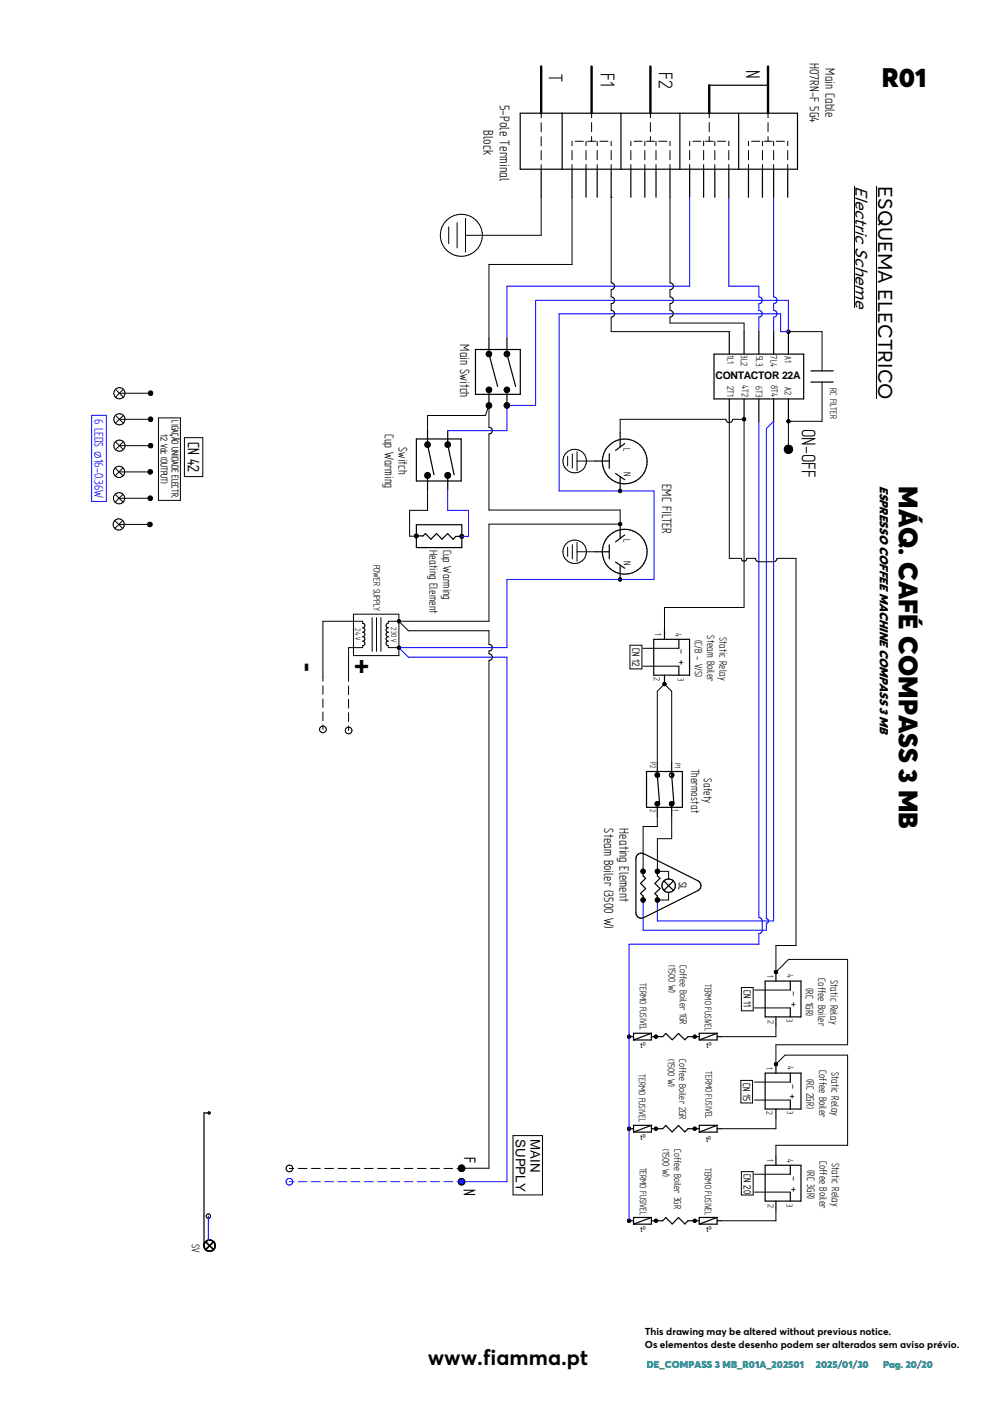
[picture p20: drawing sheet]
<svg xmlns="http://www.w3.org/2000/svg" width="420mm" height="594mm" viewBox="0 0 420 594" stroke-linecap="round" stroke-linejoin="round" font-family="sans-serif">
<defs><g id="words">
<g font-size="11.2">
<text x="373.9" y="36.8">R01</text>
<text x="381.1" y="206" transform="rotate(90 381.1 206)">MÁQ. CAFÉ COMPASS 3 MB</text>
</g>
<g font-size="10.9">
<text x="127" y="281.2" transform="rotate(90 127 281.2)">-</text>
<text x="150.6" y="279.4" transform="rotate(90 150.6 279.4)">+</text>
</g>
<g font-size="9.6">
<text x="316.4" y="29.5" transform="rotate(90 316.4 29.5)">N</text>
<text x="232.7" y="31.2" transform="rotate(90 232.7 31.2)">T</text>
<text x="254.7" y="30.9" transform="rotate(90 254.7 30.9)">F1</text>
<text x="279.4" y="30.7" transform="rotate(90 279.4 30.7)">F2</text>
<text x="339.9" y="181.9" transform="rotate(90 339.9 181.9)">ON-OFF</text>
</g>
<text font-size="9.1" x="181.4" y="578.7">www.fiamma.pt</text>
<text font-size="8.4" x="372.3" y="79" transform="rotate(90 372.3 79)">ESQUEMA ELECTRICO</text>
<g font-size="7.6">
<text x="79.8" y="187.4" transform="rotate(90 79.8 187.4)">CN 42</text>
<text x="197" y="490.5" transform="rotate(90 197 490.5)">F</text>
<text x="196.9" y="504.2" transform="rotate(90 196.9 504.2)">N</text>
</g>
<text font-size="7.4" x="362.7" y="79" transform="rotate(90 362.7 79)">Electric Scheme</text>
<g font-size="6.7">
<text x="211.9" y="44.4" transform="rotate(90 211.9 44.4)">5-Pole Terminal</text>
<text x="205" y="55.3" transform="rotate(90 205 55.3)">Block</text>
</g>
<g font-size="6.4">
<text x="343.4" y="26.7" transform="rotate(90 343.4 26.7)">H07RN-F 5G4</text>
<text x="350" y="28.9" transform="rotate(90 350 28.9)">Main Cable</text>
<text x="195.1" y="146" transform="rotate(90 195.1 146)">Main Switch</text>
<text x="280.7" y="205.3" transform="rotate(90 280.7 205.3)">EMC FILTER</text>
<text x="256.1" y="351.3" transform="rotate(90 256.1 351.3)">Steam Boiler (3500 W)</text>
<text x="262.6" y="351.3" transform="rotate(90 262.6 351.3)">Heating Element</text>
</g>
<text font-size="6.1" fill="#00f" x="40.1" y="177.7" transform="rotate(90 40.1 177.7)">6 LEDS ø16-0.36W</text>
<g font-size="6.1">
<text x="163.2" y="183.9" transform="rotate(90 163.2 183.9)">Cup Warming</text>
<text x="169" y="189.7" transform="rotate(90 169 189.7)">Switch</text>
</g>
<g font-size="6">
<text x="287.5" y="275.3" transform="rotate(90 287.5 275.3)">- +</text>
<text x="335.2" y="420.4" transform="rotate(90 335.2 420.4)">- +</text>
<text x="334.9" y="459.6" transform="rotate(90 334.9 459.6)">- +</text>
<text x="335.2" y="498.5" transform="rotate(90 335.2 498.5)">- +</text>
</g>
<g font-size="5.6">
<text x="182.1" y="233.1" transform="rotate(90 182.1 233.1)">Heating Element</text>
<text x="187.8" y="233.1" transform="rotate(90 187.8 233.1)">Cup Warming</text>
<text x="293" y="325.9" transform="rotate(90 293 325.9)">Thermostat</text>
<text x="298.4" y="329.9" transform="rotate(90 298.4 329.9)">Safety</text>
<text x="218.7" y="483.1" transform="rotate(90 218.7 483.1)">SUPPLY</text>
<text x="225" y="483.1" transform="rotate(90 225 483.1)">MAIN</text>
</g>
<text font-size="5.4" x="81.3" y="527.5" transform="rotate(90 81.3 527.5)">SV</text>
<text font-size="5.3" x="287.9" y="373.8" transform="rotate(90 287.9 373.8)">SL</text>
<g font-size="5.2">
<text x="373" y="206" transform="rotate(90 373 206)">ESPRESSO COFFEE MACHINE COMPASS 3 MB</text>
<text x="299.8" y="269.5" transform="rotate(90 299.8 269.5)">Steam Boiler</text>
<text x="305.1" y="269.9" transform="rotate(90 305.1 269.9)">Static Relay</text>
<text x="294.6" y="271.5" transform="rotate(90 294.6 271.5)">(C/B - V/S)</text>
<text x="341.6" y="419.1" transform="rotate(90 341.6 419.1)">(RC 1GR)</text>
<text x="352.2" y="415.6" transform="rotate(90 352.2 415.6)">Static Relay</text>
<text x="352.5" y="454.5" transform="rotate(90 352.5 454.5)">Static Relay</text>
<text x="342" y="457.6" transform="rotate(90 342 457.6)">(RC 2GR)</text>
<text x="342.2" y="496.3" transform="rotate(90 342.2 496.3)">(RC 3GR)</text>
<text x="352.7" y="493" transform="rotate(90 352.7 493)">Static Relay</text>
</g>
<g font-size="5.1">
<text x="346.9" y="414.8" transform="rotate(90 346.9 414.8)">Coffee Boiler</text>
<text x="347.3" y="453.7" transform="rotate(90 347.3 453.7)">Coffee Boiler</text>
<text x="347.5" y="492.2" transform="rotate(90 347.5 492.2)">Coffee Boiler</text>
</g>
<g font-size="4.9">
<text x="264.3" y="190" transform="rotate(90 264.3 190)">L</text>
<text x="264.5" y="200.2" transform="rotate(90 264.5 200.2)">N</text>
<text x="264.3" y="228.5" transform="rotate(90 264.3 228.5)">L</text>
<text x="264.5" y="237.7" transform="rotate(90 264.5 237.7)">N</text>
</g>
<g font-size="4.8">
<text x="268.2" y="274.8" transform="rotate(90 268.2 274.8)">CN 12</text>
<text x="283.4" y="409.3" transform="rotate(90 283.4 409.3)">(1500 W)</text>
<text x="288.3" y="409.3" transform="rotate(90 288.3 409.3)">Coffee Boiler 1GR</text>
<text x="315.4" y="419.9" transform="rotate(90 315.4 419.9)">CN 11</text>
<text x="283.1" y="449.1" transform="rotate(90 283.1 449.1)">(1500 W)</text>
<text x="288" y="449.1" transform="rotate(90 288 449.1)">Coffee Boiler 2GR</text>
<text x="315.1" y="459.3" transform="rotate(90 315.1 459.3)">CN 15</text>
<text x="280.9" y="487.2" transform="rotate(90 280.9 487.2)">(1500 W)</text>
<text x="285.8" y="487.2" transform="rotate(90 285.8 487.2)">Coffee Boiler 3GR</text>
<text x="315.4" y="498" transform="rotate(90 315.4 498)">CN 20</text>
</g>
<g font-size="4.6">
<text x="308.3" y="150.7" transform="rotate(90 308.3 150.7)">1L1</text>
<text x="314.2" y="150.5" transform="rotate(90 314.2 150.5)">3L2</text>
<text x="320.5" y="150.8" transform="rotate(90 320.5 150.8)">5L3</text>
<text x="326.6" y="150.7" transform="rotate(90 326.6 150.7)">7L4</text>
<text x="332.8" y="151" transform="rotate(90 332.8 151)">A1</text>
<text x="308.3" y="163.7" transform="rotate(90 308.3 163.7)">2T1</text>
<text x="314.5" y="163.4" transform="rotate(90 314.5 163.4)">4T2</text>
<text x="320.4" y="163.6" transform="rotate(90 320.4 163.6)">6T3</text>
<text x="327" y="163.3" transform="rotate(90 327 163.3)">8T4</text>
<text x="332.7" y="164.3" transform="rotate(90 332.7 164.3)">A2</text>
<text x="352" y="164.6" transform="rotate(90 352 164.6)">RC FILTER</text>
<text x="158.4" y="239.4" transform="rotate(90 158.4 239.4)">POWER SUPPLY</text>
<text x="271.3" y="417" transform="rotate(90 271.3 417)">TERMO FUSIVEL</text>
<text x="298.8" y="417.2" transform="rotate(90 298.8 417.2)">TERMO FUSIVEL</text>
<text x="270.9" y="455.6" transform="rotate(90 270.9 455.6)">TERMO FUSIVEL</text>
<text x="299.2" y="454.2" transform="rotate(90 299.2 454.2)">TERMO FUSIVEL</text>
<text x="271.3" y="495.1" transform="rotate(90 271.3 495.1)">TERMO FUSIVEL</text>
<text x="298.8" y="495.3" transform="rotate(90 298.8 495.3)">TERMO FUSIVEL</text>
</g>
<g font-size="4.5">
<text x="72.8" y="178.3" transform="rotate(90 72.8 178.3)">LIGAÇÃO UNIDADE ELECTR.</text>
<text x="68.2" y="184.1" transform="rotate(90 68.2 184.1)">12 Vdc (OUTPUT)</text>
</g>
<text font-size="4.4" x="303.3" y="160.6">CONTACTOR 22A</text>
<g font-size="4.3">
<text x="277.8" y="268.3" transform="rotate(90 277.8 268.3)">1</text>
<text x="286.4" y="268.2" transform="rotate(90 286.4 268.2)">4</text>
<text x="277.2" y="287.1" transform="rotate(90 277.2 287.1)">2</text>
<text x="287.4" y="287.5" transform="rotate(90 287.4 287.5)">3</text>
<text x="325.2" y="413.3" transform="rotate(90 325.2 413.3)">1</text>
<text x="333.8" y="413.2" transform="rotate(90 333.8 413.2)">4</text>
<text x="325.5" y="432.6" transform="rotate(90 325.5 432.6)">2</text>
<text x="333.5" y="432.3" transform="rotate(90 333.5 432.3)">3</text>
<text x="325" y="452.4" transform="rotate(90 325 452.4)">1</text>
<text x="333.9" y="452" transform="rotate(90 333.9 452)">4</text>
<text x="325" y="471.3" transform="rotate(90 325 471.3)">2</text>
<text x="333.7" y="471.1" transform="rotate(90 333.7 471.1)">3</text>
<text x="325.2" y="491.4" transform="rotate(90 325.2 491.4)">1</text>
<text x="333.8" y="491.3" transform="rotate(90 333.8 491.3)">4</text>
<text x="325.5" y="510.7" transform="rotate(90 325.5 510.7)">2</text>
<text x="333.5" y="510.4" transform="rotate(90 333.5 510.4)">3</text>
</g>
<g font-size="4.2">
<text x="273.4" y="566">This drawing may be altered without previous notice.</text>
<text x="273.4" y="571.5">Os elementos deste desenho podem ser alterados sem aviso prévio.</text>
</g>
<g font-size="4.2" fill="#008080">
<text x="274.2" y="580.1">DE_COMPASS 3 MB_R01A_202501</text>
<text x="345.9" y="580.1">2025/01/30</text>
<text x="374.4" y="580.1">Pag. 20/20</text>
</g>
<g font-size="3.8">
<text x="150.6" y="266.4" transform="rotate(90 150.6 266.4)">24 V</text>
<text x="165.9" y="266" transform="rotate(90 165.9 266)">230 V</text>
<text x="275.6" y="323" transform="rotate(90 275.6 323)">P2</text>
<text x="286" y="323.6" transform="rotate(90 286 323.6)">P1</text>
<text x="275.7" y="343.2" transform="rotate(90 275.7 343.2)">2</text>
<text x="285.3" y="343" transform="rotate(90 285.3 343)">1</text>
</g>
<g font-size="3.3">
<text x="271.6" y="444.5">tº</text>
<text x="299.6" y="444.5">tº</text>
<text x="271.6" y="483.5">tº</text>
<text x="299.4" y="484.1">tº</text>
<text x="271.6" y="522.6">tº</text>
<text x="299.6" y="522.6">tº</text>
</g>
</g></defs>
<g fill="none" stroke="#000" stroke-width=".42">
<path d="M229.4 48v2M229.4 52v3.9M229.4 58v3.8M242.5 59.9v1.9M243.9 59.9h3.4M248.5 59.9v1.9M250.8 48v2M250.8 52v3.9M250.8 57.9v2M252.5 59.9h-3.4M253.2 59.9v1.9M254.3 59.9h3.5"/>
<path d="M259.1 59.9v1.9M267.5 59.9v1.9M268.8 59.9h3.4M273.4 59.9v1.9M275.8 48v2M275.8 52v3.9M275.8 57.9v2M277.5 59.9h-3.4M278.1 59.9v1.9M279.3 59.9h3.4M284.1 59.9v1.9M292.4 59.9v1.9"/>
<path d="M293.8 59.9h3.4M298.3 59.9v1.9M299 59.9h3.4M300.7 48v2M300.7 52v3.9M300.7 57.9v2M303.1 59.9v1.9M304.2 59.9h3.4M309 59.9v1.9M317.3 59.9v1.9M318.7 59.9h3.5M323.3 59.9v1.9"/>
<path d="M323.9 59.9h3.5M325.6 48v2M325.6 52v3.9M325.6 57.9v2M328 59.9v1.9M329.1 59.9h3.5M334 59.9v1.9M229.4 63.9v3.9M229.4 69.8v2M242.5 63.8v4M242.5 69.8v2M248.5 63.8v4"/>
<path d="M248.5 69.8v2M253.2 63.8v4M253.2 69.8v2M259.1 63.8v4M259.1 69.8v2M267.5 63.8v4M267.5 69.8v2M273.4 63.8v4M273.4 69.8v2M278.1 63.8v4M278.1 69.8v2M284.1 63.8v4"/>
<path d="M284.1 69.8v2M292.4 63.8v4M292.4 69.8v2M298.3 63.8v4M298.3 69.8v2M303.1 63.8v4M303.1 69.8v2M309 63.8v4M309 69.8v2M317.3 63.8v4M317.3 69.8v2M323.3 63.8v4"/>
<path d="M323.3 69.8v2M328 63.8v4M328 69.8v2M334 63.8v4M334 69.8v2M362.1 79v51.7M371.6 79v90.3M190.2 96.2v7.1M193.8 94.4v10.7M197.4 92.6v14.3M229.4 83.7v16.1h-32M242.5 83.7v28.4h-35.2v31.4"/>
<path d="M259.1 83.7v36.2a1.44 1.44 0 0 1 1.4 1.5 1.44 1.44 0 0 1-1.4 1.4v3.1a1.44 1.44 0 0 1 1.4 1.4 1.44 1.44 0 0 1-1.4 1.5M284.1 83.7v36.2a1.44 1.44 0 0 1 1.4 1.5 1.44 1.44 0 0 1-1.4 1.4v3.1a1.44 1.44 0 0 1 1.4 1.4 1.44 1.44 0 0 1-1.4 1.5M259.1 134.5v6.1h50.1M284.1 134.5v2.5h31.4v3.6M48.9 176.1l-.6 1.7 .6 1.7M48.9 176.1l1.7-.7 1.7 .7M48.9 176.1l3.4 3.4M48.9 179.5a2.35 2.35 0 0 0 3.4 0M48.9 165.1l3.4 3.3M48.9 165.1l-.6 1.7 .6 1.6M48.9 165.1l1.7-.7 1.7 .7M48.9 168.4l.5 .4a2.37 2.37 0 0 0 2.9-.4"/>
<path d="M50.6 177.8h13.2M50.6 166.8h13.2M52.3 176.1l.4 .5a2.31 2.31 0 0 1-.4 2.9M52.3 165.1l-3.4 3.3M52.3 176.1l-3.4 3.4M52.3 165.1l.4 .5a2.37 2.37 0 0 1-.4 2.8M67.2 177.2h9.3v35h-9.3zM181.3 176.2h24.5l1.5-4.2v9.2a1.42 1.42 0 0 1 1.4 1.4 1.42 1.42 0 0 1-1.4 1.4v32.3M262.9 177.8v5.7M309.2 178.6v58.2h5.1M315.5 177.8v79.8h-33.8v13.5M48.8 198.4a2.3 2.3 0 0 0 0 3.4"/>
<path d="M48.8 198.4a2.3 2.3 0 0 1 3.4 0M48.8 198.4l3.4 3.4M48.9 187.3l-.6 1.7 .6 1.7M48.9 187.3l1.7-.7 1.7 .7M48.9 190.7l1.7 .6 1.7-.6M48.9 187.3l3.4 3.4M50.6 189h13.2M52.2 198.4a2.3 2.3 0 0 1 0 3.4M52.2 198.4l-3.4 3.4M52.3 187.3l.4 .5a2.37 2.37 0 0 1-.4 2.9M52.3 187.3l-3.4 3.4M78.2 185.6h7.8v16.5h-7.8z"/>
<path d="M240.7 193.5v4M242.7 192.5v6M244.6 191.5v8M244.6 195.5h7.7M48.8 201.8a2.3 2.3 0 0 0 3.4 0M50.5 200.1h13.2M181.3 207.5v8.9h-7.6v11h2.8M176.5 227.2v.9M240.7 232v4M242.7 231v6M244.6 234h7.7M244.6 230v8"/>
<path d="M320.3 236.8l.3 .8 1.1 .6M328 238.2l1.2-.6 .2-.8h8.1v164.1h-8.5v11.3l5.3-5.4h25.1v36.2h-30.4M149.9 274.6h-2.1v12.4M149.9 263.4h-13v23.6M207.3 280.1v215.3h-11.6M278.7 323.3v-30.2l3-3 3.1 3v30.2M278.7 346.2v4.3h-6v19M284.8 346.2v9.4h-6.1v13.9M277.4 439.6h.7M305.9 439.6h23.1M305.9 478.6h23.1M217.5 481.5h12.5v25.2h-12.5z"/>
<circle cx="195.6" cy="99.8" r="8.9"/>
<circle cx="63.8" cy="177.8" r=".94"/>
<circle cx="63.8" cy="166.7" r=".95"/>
<circle cx="63.8" cy="189" r=".95"/>
<circle cx="181.3" cy="188.5" r="1.19"/>
<circle cx="189.8" cy="188.5" r="1.19"/>
<circle cx="243.6" cy="195.5" r="5"/>
<circle cx="63.7" cy="200.1" r=".96"/>
<circle cx="262.9" cy="208.2" r=".71"/>
<circle cx="176.5" cy="227.3" r=".83"/>
<circle cx="195.8" cy="227.4" r=".84"/>
<circle cx="243.7" cy="234" r="5"/>
<circle cx="281.7" cy="290.1" r=".72"/>
<circle cx="329" cy="412.2" r=".72"/>
<circle cx="266.7" cy="439.5" r=".72"/>
<circle cx="278.1" cy="439.6" r=".7"/>
<circle cx="294.5" cy="439.6" r=".72"/>
<circle cx="278.1" cy="478.6" r=".71"/>
<circle cx="294.6" cy="478.6" r=".72"/>
<circle cx="195.7" cy="495.4" r="1.41"/>
</g>
<g fill="none" stroke="#000" stroke-width=".51">
<path d="M300.7 36.2h24.9M220.6 48h117.5v23.8h-117.5zM238.3 48v23.8M263.3 48v23.8M288.2 48v23.8M313.2 48v23.8M229.4 71.8v11.9M242.5 71.8v11.9M248.5 71.8v11.9M253.2 71.8v11.9M259.1 71.8v11.9M267.5 71.8v11.9"/>
<path d="M273.4 71.8v11.9M278.1 71.8v11.9M284.1 71.8v11.9M292.4 71.8v11.6M298.3 71.8v11.9M303.1 71.8v11.9M309 71.8v11.9M317.3 71.8v11.9M323.3 71.8v11.9M328 71.8v11.9M334 71.8v11.9M176.5 186.1h19v17.9h-19z"/>
<path d="M181.3 182.6v6l2.7 12.7M189.8 182.6v6l2.7 12.7M252.3 195.5h6M258.3 192.4v6.2M262.9 183.5v6M264.9 188.1l-3.9 2.9M181.3 201.6v5.9M189.8 201.6v5.9M261 200.8l3.9 2.6M262.9 202.1v6.1M176.5 222.5h19.3v9.7h-19.3zM176.5 227.2h2.9l1-.9 2.3 2.3 2.4-2.3 2.3 2.3 2.4-2.3 2.3 2.3 1.2-1.1h2.5"/>
<path d="M252.3 234h6M258.3 231v5.9M261 238.3l3.9 2.7M264.9 226.8l-3.9 3M266.7 439.6h1.9M276.2 439.6h4.8l1.3-1.4 2.7 2.7 2.7-2.7 2.7 2.7 1.3-1.3h2.9M276.2 438.1h-7.6v2.9M276.2 438.1v2.9h-7.6M276.2 438.1l-7.6 2.9M278.1 478.6h2.9l1.3-1.3 2.7 2.7 2.7-2.7 2.7 2.7 1.3-1.4h2.9"/>
<circle cx="264.9" cy="195.7" r="9.5"/>
<circle cx="181.3" cy="201.6" r="1.18"/>
<circle cx="189.8" cy="201.6" r="1.18"/>
<circle cx="264.9" cy="234" r="9.5"/>
</g>
<g fill="#000">
<path d="M181.3 187.4a1.18 1.18 0 0 1 1.2 1 1.18 1.18 0 0 1-1 1.3z" fill-rule="evenodd"/>
<path d="M180.5 187.7l.8-.3 .2 2.3h-.4a1.15 1.15 0 0 1-1-.8 1.15 1.15 0 0 1 .4-1.2z" fill-rule="evenodd"/>
<path d="M189.8 187.4a1.18 1.18 0 0 1 1.2 1 1.18 1.18 0 0 1-.9 1.3z" fill-rule="evenodd"/>
<path d="M189 187.7l.8-.3 .3 2.3h-.4a1.15 1.15 0 0 1-1-.8 1.15 1.15 0 0 1 .3-1.2z" fill-rule="evenodd"/>
<path d="M262.4 207.7l.5-.2v.7h-.7z" fill-rule="evenodd"/>
<path d="M262.9 207.5l.7 .7h-.7z" fill-rule="evenodd"/>
<path d="M262.2 208.2h1.4l-.5 .7-.6-.2z" fill-rule="evenodd"/>
<path d="M281.2 289.6l.5-.2v.7l-.5 .5z" fill-rule="evenodd"/>
<path d="M281.2 289.5a.74 .74 0 0 1 1.2 .4l-.2 .7-.5-.5-.5 .5z" fill-rule="evenodd"/>
<path d="M281.7 289.4l.7 .4-.2 .8-.5-.5z" fill-rule="evenodd"/>
<path d="M329 412.2l.5-.5 .1 .8-.6 .4z" fill-rule="evenodd"/>
<path d="M328.4 411.8l.6-.3v1.4l-.6-.2z" fill-rule="evenodd"/>
<path d="M329 411.5l.5 .2-.5 .5z" fill-rule="evenodd"/>
<path d="M266.1 439.1l.6-.2v1.4l-.6-.3z" fill-rule="evenodd"/>
<path d="M266.7 438.9l.7 .7h-.7z" fill-rule="evenodd"/>
<path d="M266.7 439.6h.7l-.7 .7z" fill-rule="evenodd"/>
<path d="M266.1 478.2l.6-.3v1.4l-.7-.5z" fill-rule="evenodd"/>
<path d="M266.7 477.9l.7 .7h-.7z" fill-rule="evenodd"/>
<circle cx="63.8" cy="177.8" r=".94"/>
<circle cx="63.8" cy="166.7" r=".94"/>
<circle cx="63.8" cy="189" r=".95"/>
<circle cx="63.7" cy="200.1" r=".95"/>
<circle cx="181.3" cy="201.6" r="1.18"/>
<circle cx="189.8" cy="201.6" r="1.18"/>
<circle cx="176.5" cy="227.3" r=".83"/>
<circle cx="195.8" cy="227.5" r=".84"/>
<circle cx="278.1" cy="439.6" r=".7"/>
<circle cx="294.6" cy="439.6" r=".72"/>
<circle cx="278.1" cy="478.6" r=".72"/>
<circle cx="294.5" cy="478.6" r=".73"/>
<circle cx="195.7" cy="495.4" r="1.42"/>
</g>
<g fill="none" stroke="#00f" stroke-width=".42">
<path d="M292.4 83.4v38h-77.5v22.1M309 83.7v37.7h12.7v4.5a1.44 1.44 0 0 1 1.5 1.4 1.44 1.44 0 0 1-1.5 1.5M328 83.7v42.2a1.44 1.44 0 0 1 1.4 1.4 1.44 1.44 0 0 1-1.4 1.5M227.1 127.3h107.2M237.1 133.1v75.1h40.2v37.5M321.7 134.5v6.1M328 134.5v6.1M38.9 176.1h6.2v36.5h-6.2zM227.1 171.9h-12.2v10.7h-25.1M321.7 178.6v210.5l1.2 .6 .3 .8M328 178.6v211.9h-49.3v-8.9M189.8 207.5v8.9h8.8v11.1h-2.8"/>
<path d="M214.9 278.7v222.4h-19.2M321.7 395.9v4.5h-55"/>
</g>
<path d="M229.4 28.2v19.8M250.8 28.2v19.8M275.8 28.2v19.8M300.7 36.2v11.8M325.6 28.2v19.8" fill="none" stroke="#000" stroke-width="1"/>
<circle cx="259.1" cy="83.7" r=".17" fill="#000"/>
<circle cx="195.7" cy="501.1" r="1.42" fill="#00f"/>
<g fill="none" stroke="#000" stroke-width=".42">
<path d="M259.1 128.8v2.8a1.42 1.42 0 0 1 1.4 1.4 1.42 1.42 0 0 1-1.4 1.5M284.1 128.8v2.8a1.42 1.42 0 0 1 1.3 1.4 1.42 1.42 0 0 1-1.3 1.5M334.3 140.6h14.2v16.7M181.3 176.2v6.4M262.9 177.8h44.9a1.44 1.44 0 0 0 1.4 1.4 1.44 1.44 0 0 0 1.4-1.4h4.9M348.5 162v16.6h-14.2v11.9M48.8 209.6l3.4 3.3M48.8 209.6a2.3 2.3 0 0 0 0 3.3M48.8 209.6l1.7-.7 1.7 .7M48.8 212.9a2.3 2.3 0 0 0 3.4 0M50.5 211.3h13.2M52.2 209.6a2.3 2.3 0 0 1 0 3.3"/>
<path d="M52.2 209.6l-3.4 3.3M207.3 216.3h55.6v5.9h-55.6v41.2h-42.7v.9a.95 .95 0 0 0-.9 .9 .95 .95 0 0 0 .9 1 .95 .95 0 0 0-.9 .9 .95 .95 0 0 0 .9 1 .95 .95 0 0 0-.9 .9 .95 .95 0 0 0 .9 1 .95 .95 0 0 0-.9 1 .95 .95 0 0 0 .9 .9 .93 .93 0 0 0-.9 .9 .93 .93 0 0 0 .9 1v.8h4.5M48.7 220.7a2.3 2.3 0 0 0 0 3.4M48.7 220.7a2.3 2.3 0 0 1 3.3 0M48.7 224.1a2.4 2.4 0 0 0 3.3 0M48.7 220.7l3.3 3.4M50.3 222.4h13.2M52 220.7l.7 1.7-.7 1.7M52 220.7l-3.3 3.4M320.3 236.8h-3.6a1.19 1.19 0 0 1-1.2 1.2 1.19 1.19 0 0 1-1.2-1.2M321.7 238.2h6.3M149.9 263.4h3.9v.9a.95 .95 0 0 1 .9 .9 .95 .95 0 0 1-.9 1 .95 .95 0 0 1 .9 .9 .95 .95 0 0 1-.9 1 .95 .95 0 0 1 .9 .9 .95 .95 0 0 1-.9 1 .95 .95 0 0 1 .9 1 .95 .95 0 0 1-.9 .9 .93 .93 0 0 1 .9 .9 .93 .93 0 0 1-.9 1v.8h-3.9"/>
<path d="M149.9 260.4h19.2v17.6h-19.2zM157.8 261.9v14.3M159.6 261.9v14.3M161.5 261.9v14.3M169.1 263.4l4 4.1h34.2v5.7a1.42 1.42 0 0 1 1.4 1.4 1.42 1.42 0 0 1-1.4 1.5v1.1a1.42 1.42 0 0 1 1.4 1.5 1.42 1.42 0 0 1-1.4 1.4M267.1 273.6h5.1v10h-5.1zM272.6 274.9h15.2M136.9 287v1.9M136.9 290.8v3.7M136.9 296.4v3.6M147.8 287v1.9M147.8 290.9v3.7"/>
<path d="M147.8 296.5v3.8M272.6 282.5h15.2M136.9 301.9v3.7M136.9 307.5v1.8M147.8 302.2v3.7M147.8 307.9v1.9M278.7 369.5h4.8v3.2M283.5 378.4v3.2h-4.8M314.3 418.8h5v9.8h-5zM319.9 419.8h15.2M319.9 427.4h15.2M329 435v4.6"/>
<path d="M314.1 458.1h5v9.6h-5zM319.9 458.9h15.2M329 443v8.3l3.8-3.9h26.6v38.2h-30.4v4.7M319.9 466.5h15.2M329 474v4.6M122.7 495.5h1.8M126.4 495.5h3.7M132 495.5h3.8M137.7 495.5h3.7M143.3 495.5h3.7M148.9 495.5h3.7M154.5 495.5h3.7"/>
<path d="M160.1 495.5h3.7M165.7 495.5h3.8M171.4 495.5h3.6M177 495.5h3.7M182.6 495.5h3.7M188.2 495.5h3.7M193.8 495.5h1.9M314.3 496.8h5v9.9h-5zM319.9 497.9h15.2M277.4 517.7h.7M319.9 505.5h15.2M329 513.1v4.6h-23.1"/>
<circle cx="207.3" cy="150.1" r="1.18"/>
<circle cx="214.9" cy="150.1" r="1.18"/>
<circle cx="334.3" cy="140.6" r=".71"/>
<circle cx="207.3" cy="172" r="1.2"/>
<circle cx="207.3" cy="165.3" r="1.2"/>
<circle cx="214.9" cy="171.9" r="1.19"/>
<circle cx="214.9" cy="165.3" r="1.19"/>
<circle cx="315.5" cy="177.8" r=".72"/>
<circle cx="334.3" cy="178.7" r=".71"/>
<circle cx="334.3" cy="190.5" r="1.79"/>
<circle cx="63.7" cy="211.3" r=".96"/>
<circle cx="63.6" cy="222.4" r=".96"/>
<circle cx="262.9" cy="222.2" r=".71"/>
<circle cx="262.9" cy="245.7" r=".71"/>
<circle cx="169.1" cy="263.4" r=".72"/>
<circle cx="169.1" cy="274.6" r=".71"/>
<circle cx="136.9" cy="309.3" r="1.43"/>
<circle cx="147.8" cy="309.8" r="1.41"/>
<circle cx="272.6" cy="369.5" r=".95"/>
<circle cx="278.7" cy="369.5" r=".96"/>
<circle cx="272.7" cy="381.6" r=".95"/>
<circle cx="278.7" cy="381.6" r=".95"/>
<circle cx="329" cy="451.2" r=".71"/>
<circle cx="88.7" cy="471.9" r=".49"/>
<circle cx="266.7" cy="478.6" r=".71"/>
<circle cx="122.7" cy="495.5" r="1.41"/>
<circle cx="88.3" cy="515.7" r=".94"/>
<circle cx="195.7" cy="501.1" r="1.41"/>
<circle cx="266.7" cy="517.7" r=".72"/>
<circle cx="278.1" cy="517.7" r=".71"/>
<circle cx="294.6" cy="517.7" r=".72"/>
</g>
<g fill="none" stroke="#00f" stroke-width=".42">
<path d="M227.1 127.3v44.6M321.7 128.8v2.8a1.42 1.42 0 0 1 1.4 1.4 1.42 1.42 0 0 1-1.4 1.5M328 128.8v2.8a1.42 1.42 0 0 1 1.4 1.4 1.42 1.42 0 0 1-1.4 1.5M334.3 127.3v13.3h-3.3v-7.5h-93.9M214.9 171.9v1.2M328 178.6l-3.1 3.1v207.9a.95 .95 0 0 1 1 .9 .95 .95 0 0 1-1 1v3h-52.2v-12.9M277.3 245.7h-62.4v28.9h-45.8l4 4.1h41.8M323.2 390.5l-.1 4.4-.5 .7-.9 .3M266.7 400.4v117.3M122.7 501.1h1.8M126.4 501.1h3.7M132 501.1h3.8"/>
<path d="M137.7 501.1h3.7M143.3 501.1h3.7M148.9 501.1h3.7M154.5 501.1h3.7M160.1 501.1h3.7M165.7 501.1h3.8M171.4 501.1h3.6M177 501.1h3.7M182.6 501.1h3.7M188.2 501.1h3.7M193.8 501.1h1.9"/>
<circle cx="122.7" cy="501.1" r="1.41"/>
</g>
<g fill="none" stroke="#000" stroke-width=".51">
<path d="M201.6 148.2h19v19h-19zM207.3 143.5v6.6l3.7 13.8M214.9 143.5v6.6l3.7 13.8M302.7 150.2h38v19h-38zM309.2 140.6v9.6M315.5 140.6v9.6M321.7 140.6v9.6M328 140.6v9.6M334.3 140.6v9.6M343.8 157.3h9.5M207.3 165.3v6.7M214.9 165.3v6.6"/>
<path d="M309.2 169.2v9.4M315.5 169.2v8.6M321.7 169.2v9.4M328 169.2v9.4M334.3 169.2v9.4M343.8 162h9.5M262.9 222.2v6.1M262.9 239.6v6.1M277.2 271.1h15.2v15.2h-15.2zM281.7 266.9v4.2M287.8 271.1v3.8M281.7 286.3v3.8"/>
<path d="M287.8 282.5v3.8M274.1 327.2h15.2v15.1h-15.2zM278.7 323.3v5.4l1 12.1M284.8 323.3v5.4l.9 12.1M278.7 340.8v5.4M284.8 340.8v5.4M270.4 362.3a2.35 2.35 0 0 1 2.5-.3l23.1 11.5a2.33 2.33 0 0 1 0 4.1l-23.1 11.5a2.28 2.28 0 0 1-3.3-2v-23zM272.7 369.5v1.9l1 1-2.1 2.2 2.1 2.2-2.1 2.1 1.1 1.1v1.6M278.7 369.5v1.9l1.1 1-2.1 2.2 2.1 2.2-2.1 2.1 1 1.1v1.6M281.5 373.5l4 4.1M285.5 373.5l-4 4.1M324.4 416h15.2v15.2h-15.2z"/>
<path d="M329 412.2v3.8M335.1 416v3.8M294.6 439.6h1.9M304 439.6h1.9M304 438.1l-7.5 2.9M304 438.1v2.9h-7.5M304 438.1h-7.5v2.9M329 431.2v3.8M335.1 427.4v3.8M324.4 455h15.2v15.3h-15.2zM329 451.3v3.7M335.1 455v3.9"/>
<path d="M88.7 471.9h-2.2v56.3M266.7 478.6h1.9M276.2 478.6h1.9M276.2 477.2v2.9h-7.6M276.2 477.2h-7.6v2.9M276.2 477.2l-7.6 2.9M294.6 478.6h1.9M304 477.2v2.9h-7.5M304 477.2h-7.5v2.9M304 478.6h1.9M304 477.2l-7.5 2.9M329 470.3v3.7"/>
<path d="M335.1 466.5v3.8M324.4 494.1h15.2v15.2h-15.2zM329 490.3v3.8M335.1 494.1v3.8M266.7 517.7h1.9M276.2 517.7h4.8l1.3-1.4 2.7 2.7 2.7-2.7 2.7 2.7 1.3-1.3h4.8M276.2 516.3h-7.6v2.8M276.2 516.3v2.8h-7.6M276.2 516.3l-7.6 2.8M304 516.3v2.8h-7.5M304 516.3h-7.5v2.8M304 517.7h1.9"/>
<path d="M304 516.3l-7.5 2.8M329 509.3v3.8M335.1 505.5v3.8"/>
<circle cx="278.7" cy="328.7" r=".95"/>
<circle cx="284.8" cy="328.7" r=".96"/>
<circle cx="278.7" cy="340.8" r=".96"/>
<circle cx="284.8" cy="340.8" r=".96"/>
<circle cx="283.5" cy="375.5" r="2.85"/>
</g>
<g fill="#000">
<path d="M334.3 140l.5 .1 .2 .5h-.7z" fill-rule="evenodd"/>
<path d="M333.7 140.2l.6-.2v1.4l-.6-.3z" fill-rule="evenodd"/>
<path d="M206.5 149.2l.8-.3 .3 2.4a1.19 1.19 0 0 1-1.3-.6 1.19 1.19 0 0 1 .2-1.5z" fill-rule="evenodd"/>
<path d="M207.3 148.9a1.18 1.18 0 0 1 1.2 1.1 1.18 1.18 0 0 1-.9 1.3z" fill-rule="evenodd"/>
<path d="M214.1 149.3l.8-.4 .3 2.4a1.19 1.19 0 0 1-1.3-.6 1.19 1.19 0 0 1 .2-1.4z" fill-rule="evenodd"/>
<path d="M214.9 148.9a1.19 1.19 0 0 1 1.2 1.1 1.19 1.19 0 0 1-.9 1.3z" fill-rule="evenodd"/>
<path d="M334.3 140.6h.7l-.1 .3-.6 .5z" fill-rule="evenodd"/>
<path d="M333.7 178.2l.6-.3v1.5l-.6-.3z" fill-rule="evenodd"/>
<path d="M334.3 177.9l.7 .7h-.7z" fill-rule="evenodd"/>
<path d="M334.3 178.6h.7l-.4 .7-.3 .1z" fill-rule="evenodd"/>
<path d="M262.4 221.7l.5-.2v.7h-.7z" fill-rule="evenodd"/>
<path d="M262.2 222.2h.7v.7l-.5-.1z" fill-rule="evenodd"/>
<path d="M262.9 221.5a.7 .7 0 0 1 .7 .7 .7 .7 0 0 1-.7 .7z" fill-rule="evenodd"/>
<path d="M262.4 245.2l.5-.2v.7h-.7z" fill-rule="evenodd"/>
<path d="M262.2 245.7h1.4a.7 .7 0 0 1-.7 .7 .7 .7 0 0 1-.7-.7z" fill-rule="evenodd"/>
<path d="M262.9 245l.7 .7h-.7z" fill-rule="evenodd"/>
<path d="M168.6 262.9l.5-.2v.7h-.7z" fill-rule="evenodd"/>
<path d="M168.4 263.4h.7v.8z" fill-rule="evenodd"/>
<path d="M169.1 274.6h.7v.3l-.7 .4z" fill-rule="evenodd"/>
<path d="M168.4 274.6h.7v.7z" fill-rule="evenodd"/>
<path d="M168.6 274.1l.5-.2v.7h-.7z" fill-rule="evenodd"/>
<path d="M169.1 262.7l.7 .7h-.7z" fill-rule="evenodd"/>
<path d="M169.1 263.4h.7v.3l-.7 .5z" fill-rule="evenodd"/>
<path d="M169.1 273.9l.7 .7h-.7z" fill-rule="evenodd"/>
<path d="M284.8 327.7a.95 .95 0 0 1 .9 .9 .95 .95 0 0 1-.9 1z" fill-rule="evenodd"/>
<path d="M284.8 327.7a.95 .95 0 0 1 .9 .9 .95 .95 0 0 1-.9 1z" fill-rule="evenodd"/>
<path d="M278.1 368.8l1.1-.1 .5 .8h-1v.9h-.3l-.6-.8z" fill-rule="evenodd"/>
<path d="M278.7 380.7l.7 .3 .3 .6h-1z" fill-rule="evenodd"/>
<path d="M329.5 450.8l.1 .7-.6 .5v-.7z" fill-rule="evenodd"/>
<path d="M329 450.6l.5 .2-.5 .5z" fill-rule="evenodd"/>
<path d="M328.4 450.8l.6-.2v1.4l-.6-.3z" fill-rule="evenodd"/>
<path d="M266.7 478.6h.7l-.7 .7z" fill-rule="evenodd"/>
<circle cx="207.3" cy="172" r="1.18"/>
<circle cx="207.3" cy="165.3" r="1.18"/>
<circle cx="214.9" cy="171.9" r="1.19"/>
<circle cx="214.9" cy="165.3" r="1.19"/>
<circle cx="315.5" cy="177.8" r=".72"/>
<circle cx="315.5" cy="177.8" r=".73"/>
<circle cx="315.5" cy="177.8" r=".71"/>
<circle cx="334.3" cy="190.5" r="1.79"/>
<circle cx="63.7" cy="211.3" r=".94"/>
<circle cx="63.6" cy="222.4" r=".96"/>
<circle cx="278.7" cy="328.7" r=".95"/>
<circle cx="278.7" cy="340.8" r=".95"/>
<circle cx="284.8" cy="340.8" r=".95"/>
<circle cx="272.6" cy="369.5" r=".95"/>
<circle cx="272.7" cy="369.5" r=".95"/>
<circle cx="278.7" cy="369.5" r=".96"/>
<circle cx="278.8" cy="369.5" r=".95"/>
<circle cx="272.6" cy="381.6" r=".94"/>
<circle cx="272.6" cy="381.6" r=".95"/>
<circle cx="278.7" cy="381.7" r=".95"/>
<circle cx="278.7" cy="381.6" r=".95"/>
<circle cx="266.7" cy="517.7" r=".71"/>
<circle cx="278.1" cy="517.7" r=".71"/>
<circle cx="294.6" cy="517.7" r=".72"/>
</g>
<path d="M87.2 526.5l3.4 3.4M87.2 526.5l-.7 1.7 .7 1.7M90.6 526.5l-3.4 3.4M90.6 526.5a2.35 2.35 0 0 0-3.4 0M90.6 526.5l.6 1.7-.6 1.7M90.6 529.9a2.46 2.46 0 0 1-3.4 0" fill="none" stroke="#000" stroke-width=".72"/>
<path d="M88.3 515.7v10.2" fill="none" stroke="#00f" stroke-width=".51"/>
<g fill="#000">
<circle cx="272.7" cy="369.5" r=".17"/>
<circle cx="272.7" cy="369.5" r=".25"/>
<circle cx="278.7" cy="369.5" r=".17"/>
<circle cx="278.7" cy="369.5" r=".25"/>
<circle cx="272.7" cy="381.6" r=".17"/>
<circle cx="272.7" cy="381.6" r=".25"/>
<circle cx="278.7" cy="381.6" r=".17"/>
<circle cx="278.7" cy="381.6" r=".25"/>
</g>
<use href="#words"/>
</svg>
